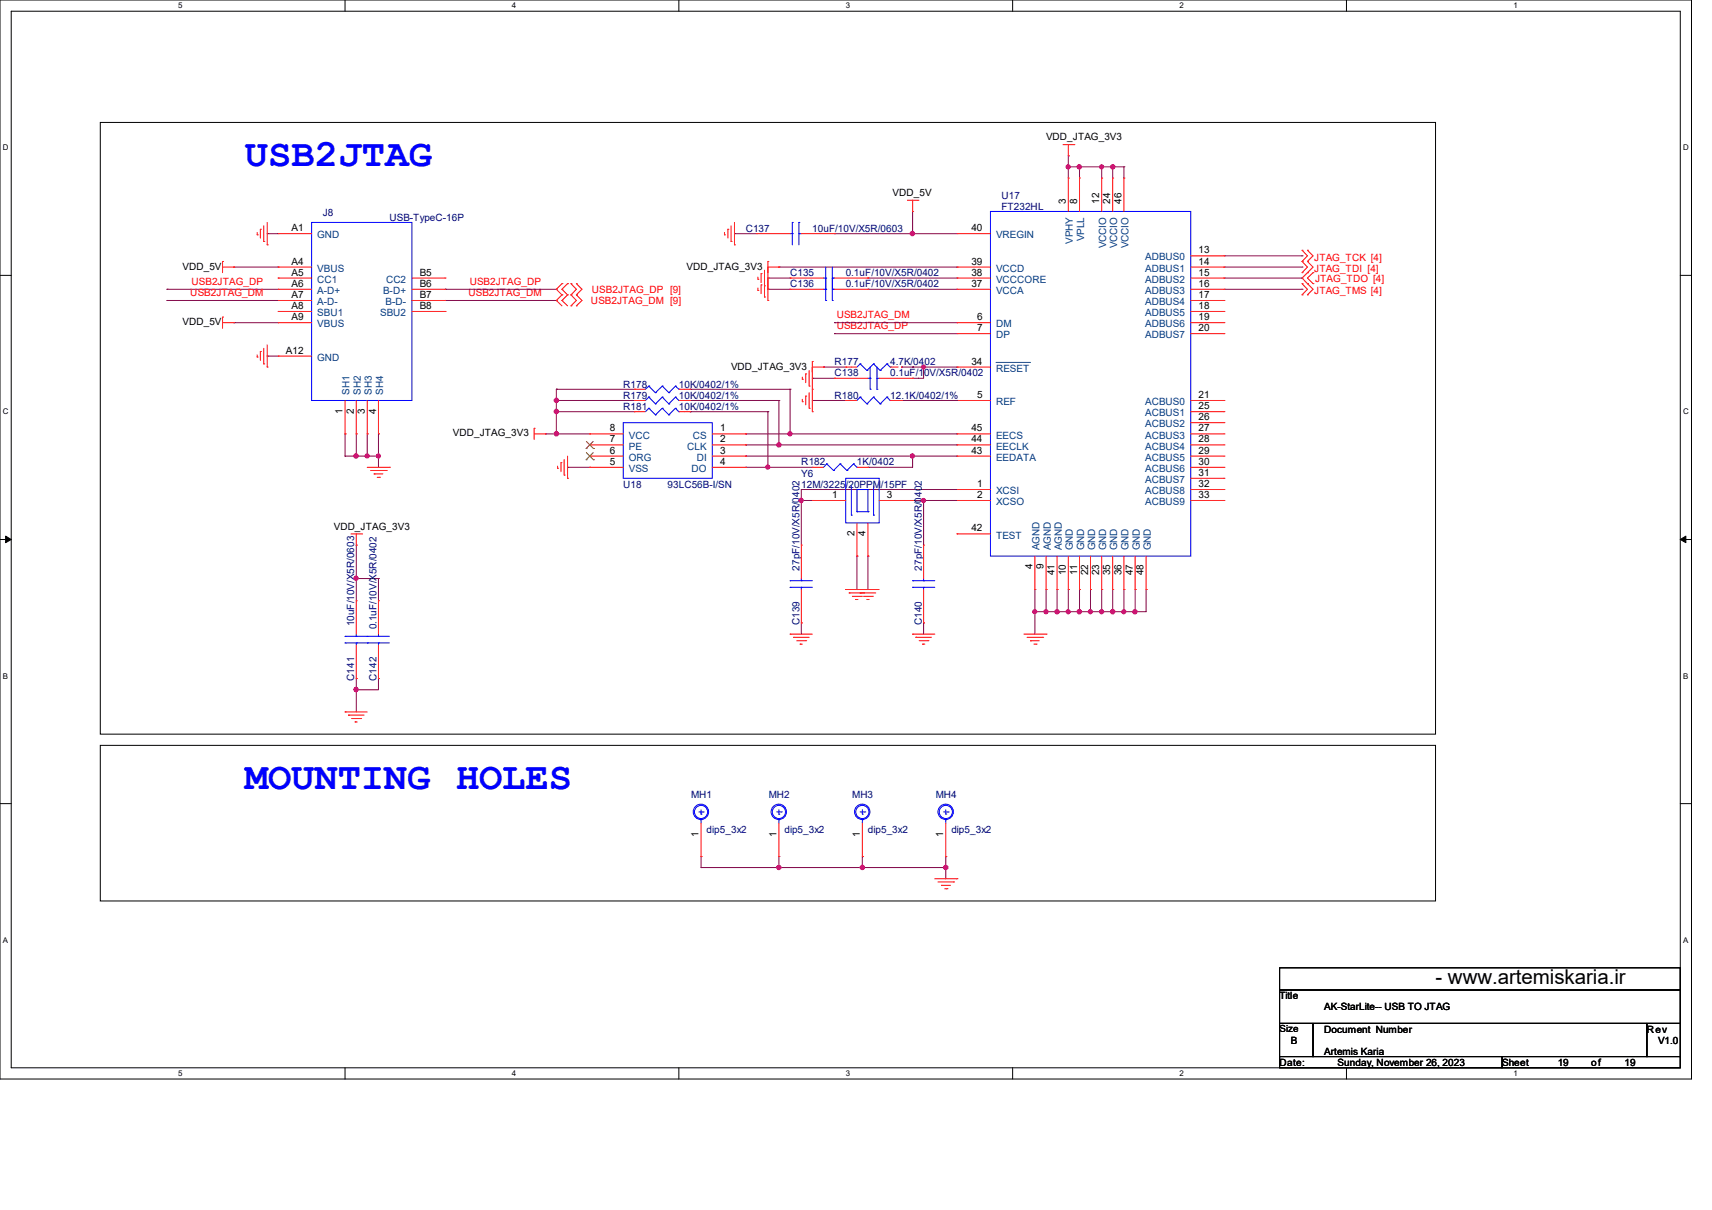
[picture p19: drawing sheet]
<svg xmlns="http://www.w3.org/2000/svg" width="297mm" height="210mm" viewBox="0 0 297 210" stroke-linecap="round" stroke-linejoin="round" font-family="sans-serif">
<defs><g id="words">
<g font-size="6.7" fill="#00f">
<text x="42.5" y="28.8">USB2JTAG</text>
<text x="42.5" y="136.9">MOUNTING HOLES</text>
</g>
<text font-size="3.6" x="249" y="170.8">- www.artemiskaria.ir</text>
<g font-size="1.7">
<text x="181.5" y="24.4">VDD_JTAG_3V3</text>
<text x="154.9" y="34">VDD_5V</text>
<text x="184.9" y="35.3" transform="rotate(-90 184.9 35.3)">3</text>
<text x="186.9" y="35.3" transform="rotate(-90 186.9 35.3)">8</text>
<text x="190.7" y="35.3" transform="rotate(-90 190.7 35.3)">12</text>
<text x="192.6" y="35.3" transform="rotate(-90 192.6 35.3)">24</text>
<text x="194.6" y="35.3" transform="rotate(-90 194.6 35.3)">46</text>
<text x="50.6" y="40.1">A1</text>
<text x="168.5" y="40.1">40</text>
<text x="31.7" y="46.8">VDD_5V</text>
<text x="50.6" y="45.9">A4</text>
<text x="50.6" y="47.8">A5</text>
<text x="72.8" y="47.8">B5</text>
<text x="119.1" y="46.8">VDD_JTAG_3V3</text>
<text x="168.5" y="47.8">38</text>
<text x="168.5" y="45.9">39</text>
<text x="207.9" y="44">13</text>
<text x="207.9" y="45.9">14</text>
<text x="207.9" y="47.8">15</text>
<text x="50.6" y="49.8">A6</text>
<text x="50.6" y="51.7">A7</text>
<text x="50.6" y="53.6">A8</text>
<text x="72.8" y="49.8">B6</text>
<text x="72.8" y="51.7">B7</text>
<text x="72.8" y="53.6">B8</text>
<text x="168.5" y="49.8">37</text>
<text x="207.9" y="49.8">16</text>
<text x="207.9" y="51.7">17</text>
<text x="207.9" y="53.6">18</text>
<text x="31.7" y="56.4">VDD_5V</text>
<text x="50.6" y="55.6">A9</text>
<text x="169.5" y="55.6">6</text>
<text x="169.5" y="57.5">7</text>
<text x="207.9" y="55.6">19</text>
<text x="207.9" y="57.5">20</text>
<text x="49.6" y="61.4">A12</text>
<text x="126.8" y="64.2">VDD_JTAG_3V3</text>
<text x="168.5" y="63.3">34</text>
<text x="59.4" y="71.8" transform="rotate(-90 59.4 71.8)">1</text>
<text x="61.4" y="71.8" transform="rotate(-90 61.4 71.8)">2</text>
<text x="63.3" y="71.8" transform="rotate(-90 63.3 71.8)">3</text>
<text x="65.2" y="71.8" transform="rotate(-90 65.2 71.8)">4</text>
<text x="169.5" y="69.1">5</text>
<text x="207.9" y="69.1">21</text>
<text x="207.9" y="71">25</text>
<text x="78.6" y="75.7">VDD_JTAG_3V3</text>
<text x="105.8" y="76.8">7</text>
<text x="105.8" y="74.9">8</text>
<text x="124.9" y="74.9">1</text>
<text x="124.9" y="76.8">2</text>
<text x="168.5" y="76.8">44</text>
<text x="168.5" y="74.9">45</text>
<text x="207.9" y="72.9">26</text>
<text x="207.9" y="74.9">27</text>
<text x="207.9" y="76.8">28</text>
<text x="105.8" y="80.7">5</text>
<text x="105.8" y="78.7">6</text>
<text x="124.9" y="78.7">3</text>
<text x="124.9" y="80.7">4</text>
<text x="168.5" y="78.7">43</text>
<text x="207.9" y="78.7">29</text>
<text x="207.9" y="80.7">30</text>
<text x="207.9" y="82.6">31</text>
<text x="144.4" y="86.4">1</text>
<text x="153.9" y="86.4">3</text>
<text x="169.5" y="84.5">1</text>
<text x="169.5" y="86.4">2</text>
<text x="207.9" y="84.5">32</text>
<text x="207.9" y="86.4">33</text>
<text x="57.9" y="91.9">VDD_JTAG_3V3</text>
<text x="148.2" y="93.1" transform="rotate(-90 148.2 93.1)">2</text>
<text x="150.2" y="93.1" transform="rotate(-90 150.2 93.1)">4</text>
<text x="168.5" y="92.2">42</text>
<text x="179.1" y="98.8" transform="rotate(-90 179.1 98.8)">4</text>
<text x="181.1" y="98.8" transform="rotate(-90 181.1 98.8)">9</text>
<text x="183" y="99.8" transform="rotate(-90 183 99.8)">41</text>
<text x="184.9" y="99.8" transform="rotate(-90 184.9 99.8)">10</text>
<text x="186.9" y="99.8" transform="rotate(-90 186.9 99.8)">11</text>
<text x="188.8" y="99.8" transform="rotate(-90 188.8 99.8)">22</text>
<text x="190.7" y="99.8" transform="rotate(-90 190.7 99.8)">23</text>
<text x="192.6" y="99.8" transform="rotate(-90 192.6 99.8)">35</text>
<text x="194.6" y="99.8" transform="rotate(-90 194.6 99.8)">36</text>
<text x="196.5" y="99.8" transform="rotate(-90 196.5 99.8)">47</text>
<text x="198.4" y="99.8" transform="rotate(-90 198.4 99.8)">48</text>
<text x="121.2" y="145.2" transform="rotate(-90 121.2 145.2)">1</text>
<text x="134.7" y="145.2" transform="rotate(-90 134.7 145.2)">1</text>
<text x="149.2" y="145.2" transform="rotate(-90 149.2 145.2)">1</text>
<text x="163.7" y="145.2" transform="rotate(-90 163.7 145.2)">1</text>
<text x="222" y="173.4">Title</text>
<text x="222" y="179.2">Size</text>
<text x="229.7" y="175.3">AK-StarLite-- USB TO JTAG</text>
<text x="229.7" y="179.2">Document Number</text>
<text x="285.7" y="179.2">Rev</text>
<text x="222" y="185">Date:</text>
<text x="223.9" y="181.1">B</text>
<text x="229.7" y="183.1">Artemis Karia</text>
<text x="232.1" y="185">Sunday, November 26, 2023</text>
<text x="260.6" y="185">Sheet</text>
<text x="270.2" y="185">19</text>
<text x="276.1" y="185">of</text>
<text x="281.8" y="185">19</text>
<text x="287.6" y="181.1">V1.0</text>
</g>
<g font-size="1.7" fill="#000080">
<text x="173.7" y="34.5">U17</text>
<text x="56" y="37.5">J8</text>
<text x="67.6" y="38.3">USB-TypeC-16P</text>
<text x="129.4" y="40.2">C137</text>
<text x="140.9" y="40.2">10uF/10V/X5R/0603</text>
<text x="173.7" y="36.4">FT232HL</text>
<text x="137.1" y="48">C135</text>
<text x="146.7" y="48">0.1uF/10V/X5R/0402</text>
<text x="137.1" y="49.9">C136</text>
<text x="146.7" y="49.9">0.1uF/10V/X5R/0402</text>
<text x="144.8" y="65.3">C138</text>
<text x="144.8" y="63.4">R177</text>
<text x="154.4" y="65.3">0.1uF/10V/X5R/0402</text>
<text x="154.4" y="63.4">4.7K/0402</text>
<text x="108.1" y="71.1">R181</text>
<text x="108.1" y="67.3">R178</text>
<text x="108.1" y="69.2">R179</text>
<text x="117.8" y="71.1">10K/0402/1%</text>
<text x="117.8" y="67.3">10K/0402/1%</text>
<text x="117.8" y="69.2">10K/0402/1%</text>
<text x="144.8" y="69.2">R180</text>
<text x="154.4" y="69.2">12.1K/0402/1%</text>
<text x="139" y="80.8">R182</text>
<text x="139" y="82.7">Y6</text>
<text x="148.7" y="80.8">1K/0402</text>
<text x="108.1" y="84.6">U18</text>
<text x="115.8" y="84.6">93LC56B-I/SN</text>
<text x="139" y="84.6">12M/3225/20PPM/15PF</text>
<text x="138.7" y="99.1" transform="rotate(-90 138.7 99.1)">27pF/10V/X5R/0402</text>
<text x="159.9" y="99.1" transform="rotate(-90 159.9 99.1)">27pF/10V/X5R/0402</text>
<text x="61.5" y="108.7" transform="rotate(-90 61.5 108.7)">10uF/10V/X5R/0603</text>
<text x="65.3" y="109.3" transform="rotate(-90 65.3 109.3)">0.1uF/10V/X5R/0402</text>
<text x="138.7" y="108.5" transform="rotate(-90 138.7 108.5)">C139</text>
<text x="159.9" y="108.5" transform="rotate(-90 159.9 108.5)">C140</text>
<text x="61.5" y="118.1" transform="rotate(-90 61.5 118.1)">C141</text>
<text x="65.3" y="118.1" transform="rotate(-90 65.3 118.1)">C142</text>
<text x="119.9" y="138.5">MH1</text>
<text x="133.4" y="138.5">MH2</text>
<text x="147.9" y="138.5">MH3</text>
<text x="162.3" y="138.5">MH4</text>
<text x="122.6" y="144.6">dip5_3x2</text>
<text x="136.1" y="144.6">dip5_3x2</text>
<text x="150.6" y="144.6">dip5_3x2</text>
<text x="165.1" y="144.6">dip5_3x2</text>
</g>
<g font-size="1.7" fill="#004080">
<text x="55" y="41.4">GND</text>
<text x="172.8" y="41.4">VREGIN</text>
<text x="188.1" y="41.9" transform="rotate(-90 188.1 41.9)">VPLL</text>
<text x="55" y="47.2">VBUS</text>
<text x="172.8" y="47.2">VCCD</text>
<text x="186.1" y="42.3" transform="rotate(-90 186.1 42.3)">VPHY</text>
<text x="191.9" y="43.1" transform="rotate(-90 191.9 43.1)">VCCIO</text>
<text x="193.8" y="43.1" transform="rotate(-90 193.8 43.1)">VCCIO</text>
<text x="195.8" y="43.1" transform="rotate(-90 195.8 43.1)">VCCIO</text>
<text x="198.7" y="45.2">ADBUS0</text>
<text x="198.7" y="47.2">ADBUS1</text>
<text x="55" y="49.1">CC1</text>
<text x="55" y="51">A-D+</text>
<text x="55" y="53">A-D-</text>
<text x="66.5" y="51">B-D+</text>
<text x="66.9" y="53">B-D-</text>
<text x="67" y="49.1">CC2</text>
<text x="172.8" y="51">VCCA</text>
<text x="172.8" y="49.1">VCCCORE</text>
<text x="198.7" y="49.1">ADBUS2</text>
<text x="198.7" y="51">ADBUS3</text>
<text x="198.7" y="53">ADBUS4</text>
<text x="55" y="54.9">SBU1</text>
<text x="55" y="56.8">VBUS</text>
<text x="66" y="54.9">SBU2</text>
<text x="172.8" y="56.8">DM</text>
<text x="172.8" y="58.7">DP</text>
<text x="198.7" y="54.9">ADBUS5</text>
<text x="198.7" y="56.8">ADBUS6</text>
<text x="198.7" y="58.7">ADBUS7</text>
<text x="55" y="62.6">GND</text>
<text x="172.8" y="64.5">RESET</text>
<text x="60.7" y="68.5" transform="rotate(-90 60.7 68.5)">SH1</text>
<text x="62.6" y="68.5" transform="rotate(-90 62.6 68.5)">SH2</text>
<text x="64.5" y="68.5" transform="rotate(-90 64.5 68.5)">SH3</text>
<text x="66.5" y="68.5" transform="rotate(-90 66.5 68.5)">SH4</text>
<text x="172.8" y="70.3">REF</text>
<text x="198.7" y="70.3">ACBUS0</text>
<text x="109.1" y="76.1">VCC</text>
<text x="120.2" y="76.1">CS</text>
<text x="172.8" y="76.1">EECS</text>
<text x="198.7" y="72.3">ACBUS1</text>
<text x="198.7" y="74.2">ACBUS2</text>
<text x="198.7" y="76.1">ACBUS3</text>
<text x="109.1" y="81.9">VSS</text>
<text x="109.1" y="80">ORG</text>
<text x="109.1" y="78">PE</text>
<text x="119.2" y="78">CLK</text>
<text x="120" y="81.9">DO</text>
<text x="120.9" y="80">DI</text>
<text x="172.8" y="80">EEDATA</text>
<text x="172.8" y="78">EECLK</text>
<text x="198.7" y="78">ACBUS4</text>
<text x="198.7" y="80">ACBUS5</text>
<text x="198.7" y="81.9">ACBUS6</text>
<text x="198.7" y="83.8">ACBUS7</text>
<text x="172.8" y="85.8">XCSI</text>
<text x="172.8" y="87.7">XCSO</text>
<text x="198.7" y="85.8">ACBUS8</text>
<text x="198.7" y="87.7">ACBUS9</text>
<text x="172.8" y="93.5">TEST</text>
<text x="180.3" y="95.5" transform="rotate(-90 180.3 95.5)">AGND</text>
<text x="182.3" y="95.5" transform="rotate(-90 182.3 95.5)">AGND</text>
<text x="184.2" y="95.5" transform="rotate(-90 184.2 95.5)">AGND</text>
<text x="186.1" y="95.5" transform="rotate(-90 186.1 95.5)">GND</text>
<text x="188.1" y="95.5" transform="rotate(-90 188.1 95.5)">GND</text>
<text x="190" y="95.5" transform="rotate(-90 190 95.5)">GND</text>
<text x="191.9" y="95.5" transform="rotate(-90 191.9 95.5)">GND</text>
<text x="193.8" y="95.5" transform="rotate(-90 193.8 95.5)">GND</text>
<text x="195.8" y="95.5" transform="rotate(-90 195.8 95.5)">GND</text>
<text x="197.7" y="95.5" transform="rotate(-90 197.7 95.5)">GND</text>
<text x="199.6" y="95.5" transform="rotate(-90 199.6 95.5)">GND</text>
</g>
<g font-size="1.7" fill="#f00">
<text x="228" y="45.3">JTAG_TCK [4]</text>
<text x="228" y="47.2">JTAG_TDI [4]</text>
<text x="33" y="51.3">USB2JTAG_DM</text>
<text x="33.2" y="49.4">USB2JTAG_DP</text>
<text x="81.3" y="51.3">USB2JTAG_DM</text>
<text x="81.5" y="49.4">USB2JTAG_DP</text>
<text x="102.5" y="52.8">USB2JTAG_DM [9]</text>
<text x="102.7" y="50.8">USB2JTAG_DP [9]</text>
<text x="228" y="51.1">JTAG_TMS [4]</text>
<text x="228.2" y="48.9">JTAG_TDO [4]</text>
<text x="145.2" y="57.1">USB2JTAG_DP</text>
<text x="145.2" y="55.2">USB2JTAG_DM</text>
</g>
<g font-size="1.4">
<text x="30.9" y="1.4">5</text>
<text x="88.8" y="1.4">4</text>
<text x="146.7" y="1.4">3</text>
<text x="204.6" y="1.4">2</text>
<text x="262.6" y="1.4">1</text>
<text x=".5" y="26.1">D</text>
<text x="292" y="26.1">D</text>
<text x=".5" y="71.9">C</text>
<text x="292" y="71.9">C</text>
<text x=".5" y="117.8">B</text>
<text x="292" y="117.8">B</text>
<text x=".5" y="163.6">A</text>
<text x="292" y="163.6">A</text>
<text x="30.9" y="186.8">5</text>
<text x="88.8" y="186.8">4</text>
<text x="146.7" y="186.8">3</text>
<text x="204.6" y="186.8">2</text>
<text x="262.6" y="186.8">1</text>
</g>
</g></defs>
<path d="M0 0h293.5v187.3h-293.5zM1.9 1.9h289.6v183.4h-289.6z" fill="none" stroke="#000" stroke-width=".17"/>
<g fill="#fff">
<path d="M30.9 .2h.8v1.5h-.8z"/>
<path d="M30.9 185.5h.8v1.6h-.8z"/>
</g>
<path d="M59.9 0v1.9M59.9 185.3v2" fill="none" stroke="#000" stroke-width=".17"/>
<g fill="#fff">
<path d="M88.8 .2h.8v1.5h-.8z"/>
<path d="M88.8 185.5h.8v1.6h-.8z"/>
</g>
<path d="M117.8 0v1.9M117.8 185.3v2" fill="none" stroke="#000" stroke-width=".17"/>
<g fill="#fff">
<path d="M146.7 .2h.8v1.5h-.8z"/>
<path d="M146.7 185.5h.8v1.6h-.8z"/>
</g>
<path d="M175.7 0v1.9M175.7 185.3v2" fill="none" stroke="#000" stroke-width=".17"/>
<g fill="#fff">
<path d="M204.6 .2h.8v1.5h-.8z"/>
<path d="M204.6 185.5h.8v1.6h-.8z"/>
</g>
<path d="M233.6 0v1.9M233.6 185.3v2" fill="none" stroke="#000" stroke-width=".17"/>
<g fill="#fff">
<path d="M262.6 .2h.7v1.5h-.7z"/>
<path d="M262.6 185.5h.7v1.6h-.7z"/>
<path d="M.5 24.8h1v1.6h-1z"/>
<path d="M292 24.8h1v1.6h-1z"/>
<path d="M.5 70.7h1v1.5h-1z"/>
<path d="M292 70.7h1v1.5h-1z"/>
</g>
<path d="M0 47.8h1.9M291.5 47.8h2" fill="none" stroke="#000" stroke-width=".17"/>
<g fill="#fff">
<path d="M.5 116.5h.9v1.6h-.9z"/>
<path d="M292 116.5h.9v1.6h-.9z"/>
</g>
<path d="M0 93.6h1.9M291.5 93.6h2" fill="none" stroke="#000" stroke-width=".17"/>
<path d="M1 93l.9 .6-.9 .6zM291.5 93.6l1-.6v1.2z" fill="#000" stroke="#000" stroke-width=".17"/>
<g fill="#fff">
<path d="M.5 162.4h.9v1.5h-.9z"/>
<path d="M292 162.4h.9v1.5h-.9z"/>
</g>
<path d="M17.4 21.3h231.6v106.1h-231.6zM0 139.5h1.9M17.4 129.4h231.6v27h-231.6zM291.5 139.5h2M222 168h69.5v3.8h-69.5zM222 171.8h69.5v5.8h-69.5zM222 177.6h5.8v5.8h-5.8zM227.8 177.6h57.9v5.8h-57.9zM285.7 177.6h5.8v5.8h-5.8zM222 183.4h38.6v1.9h-38.6zM260.6 183.4h30.9v1.9h-30.9z" fill="none" stroke="#000" stroke-width=".17"/>
<g fill="none" stroke="#800040" stroke-width=".17">
<path d="M158.3 36.7h.1M158.3 36.7v3.9M185.3 29h.1M185.3 27.1h.1M185.3 29h9.7M185.3 27.1v3.8M187.3 29h.1M187.3 29v1.9M191.1 29h.1M191.1 29v1.9M193 29h.1M193 29v1.9"/>
<path d="M195 29h.1M195 29v1.9M29 50.2h.1M29 52.2h.1M29 52.2h19.3M29 50.2h19.3M40.6 46.4h.1M40.6 56h.1M40.6 56h7.7M40.6 46.4h7.7M46.4 40.6h.1M46.4 40.6h1.9"/>
<path d="M77.2 52.2h.1M77.2 50.2h.1M77.2 52.2h19.3M77.2 50.2h19.3M127.4 40.6h.1M127.4 40.6h3.9M133.2 50.2h.1M133.2 48.3h.1M133.2 50.2h3.9M133.2 48.3h3.9M135.1 46.4h.1M135.1 46.4h30.9"/>
<path d="M144.8 40.6h.1M144.8 57.9h.1M144.8 56h.1M144.8 40.6h21.2M144.8 57.9h21.2M144.8 56h21.2M150.6 50.2h.1M150.6 48.3h.1M150.6 50.2h15.4M150.6 48.3h15.4M158.3 40.6h.1M212.3 50.2h13.6"/>
<path d="M212.3 48.3h13.6M212.3 46.4h13.6M212.3 44.4h13.6M225.9 46.4h.1M225.9 48.3h.1M225.9 50.2h.1M225.9 44.4h.1M46.4 61.8h.1M46.4 61.8h1.9M59.9 79.2h.1M59.9 75.3h.1M59.9 79.2h5.8"/>
<path d="M59.9 75.3v3.9M61.8 79.2h.1M61.8 75.3h.1M61.8 75.3v3.9M63.7 79.2h.1M63.7 75.3h.1M63.7 75.3v3.9M65.7 79.2h.1M65.7 75.3h.1M65.7 75.3v5.8M94.6 75.3h.1M94.6 75.3h7.7"/>
<path d="M96.5 75.3h.1M96.5 71.5h.1M96.5 67.6h.1M96.5 69.5h.1M96.5 69.5h13.6M96.5 71.5h13.6M96.5 67.6v7.7M96.5 67.6h13.6M119.7 71.5h.1M119.7 69.5h.1M119.7 67.6h.1M119.7 69.5h15.4"/>
<path d="M119.7 71.5h13.5M119.7 67.6h17.4M129.4 75.3h.1M129.4 77.2h.1M129.4 79.2h.1M129.4 75.3h36.6M129.4 79.2h36.6M129.4 77.2h36.6M133.2 71.5h.1M133.2 71.5v9.6M135.1 77.2h.1M135.1 69.5h.1"/>
<path d="M135.1 69.5v7.7M137.1 75.3h.1M137.1 67.6h.1M137.1 67.6v7.7M140.9 69.5h.1M140.9 65.7h.1M140.9 69.5h5.8M140.9 65.7h3.9M142.9 63.7h.1M142.9 63.7h3.8M156.4 69.5h.1M156.4 63.7h.1"/>
<path d="M156.4 63.7h3.8M156.4 69.5h9.9M158.3 79.2h.1M158.3 65.7h.1M158.3 79.2v1.9h-7.7M160.2 63.7h.1M160.2 63.7v2h-1.9M160.2 63.7h5.8M61.8 94.6h.1M61.8 94.6v9.7M98.5 81.1h.1M98.5 81.1h3.8"/>
<path d="M129.4 81.1h.1M129.4 81.1h11.5M133.2 81.1h.1M139 86.9h.1M139 85h.1M139 86.9h1.9M139 85v9.6M139 85h27M148.7 96.5h.1M148.7 96.5v5.8M150.6 96.5h.1M150.6 81.1h.1"/>
<path d="M150.6 96.5v5.8M158.3 86.9h.1M158.3 86.9h7.7M160.2 86.9h.1M160.2 86.9v7.7M61.8 119.7h.1M61.8 117.8h.1M61.8 100.4h.1M61.8 117.8v5.8M61.8 100.4h3.9M65.7 117.8h.1M65.7 100.4h.1"/>
<path d="M65.7 100.4v3.9M65.7 117.8v1.9h-3.9M139 108.1h.1M139 108.1v2M160.2 108.1h.1M160.2 108.1v2M179.5 106.2h.1M179.5 102.3h.1M179.5 102.3v7.8M181.5 106.2h.1M181.5 102.3h.1M181.5 102.3v3.9"/>
<path d="M183.4 106.2h.1M183.4 102.3h.1M183.4 102.3v3.9M185.3 106.2h.1M185.3 102.3h.1M185.3 102.3v3.9M187.3 106.2h.1M187.3 102.3h.1M187.3 102.3v3.9M189.2 106.2h.1M189.2 102.3h.1M189.2 102.3v3.9"/>
<path d="M191.1 106.2h.1M191.1 102.3h.1M191.1 102.3v3.9M193 106.2h.1M193 102.3h.1M193 102.3v3.9M195 102.3h.1M195 106.2h.1M195 102.3v3.9M196.9 102.3h.1M196.9 106.2h.1M196.9 102.3v3.9"/>
<path d="M198.8 102.3h.1M198.8 102.3v3.9h-19.3M121.6 148.7h.1M121.6 150.6h.1M121.6 148.7v1.9M121.6 150.6h42.5M135.1 148.7h.1M135.1 150.6h.1M135.1 148.7v1.9M149.6 148.7h.1M149.6 150.6h.1M149.6 148.7v1.9"/>
<path d="M164.1 148.7h.1M164.1 150.6h.1M164.1 148.7v3.8"/>
</g>
<g fill="#f0f" stroke="#f0f" stroke-width=".17">
<circle cx="191.1" cy="106.2" r=".36"/>
<circle cx="189.2" cy="106.2" r=".36"/>
<circle cx="193" cy="29" r=".38"/>
<circle cx="158.3" cy="40.5" r=".38"/>
<circle cx="185.3" cy="106.2" r=".36"/>
<circle cx="183.4" cy="106.2" r=".38"/>
<circle cx="187.2" cy="106.2" r=".38"/>
<circle cx="187.2" cy="29" r=".38"/>
<circle cx="185.3" cy="29" r=".36"/>
<circle cx="191.1" cy="29" r=".36"/>
<circle cx="61.8" cy="119.7" r=".38"/>
<circle cx="61.8" cy="100.4" r=".38"/>
<circle cx="135.1" cy="77.2" r=".38"/>
<circle cx="137.1" cy="75.3" r=".36"/>
<circle cx="160.2" cy="86.9" r=".36"/>
<circle cx="133.2" cy="81.1" r=".36"/>
<circle cx="96.5" cy="75.3" r=".38"/>
<circle cx="96.5" cy="71.4" r=".38"/>
<circle cx="181.5" cy="106.2" r=".36"/>
<circle cx="179.5" cy="106.2" r=".36"/>
<circle cx="195" cy="106.2" r=".36"/>
<circle cx="193" cy="106.2" r=".38"/>
<circle cx="196.9" cy="106.2" r=".38"/>
<circle cx="160.2" cy="63.7" r=".36"/>
<circle cx="158.3" cy="79.1" r=".38"/>
<circle cx="96.5" cy="69.5" r=".38"/>
<circle cx="139" cy="86.9" r=".38"/>
<circle cx="149.6" cy="150.6" r=".38"/>
<circle cx="135.1" cy="150.6" r=".38"/>
<circle cx="164.1" cy="150.6" r=".38"/>
<circle cx="65.6" cy="79.1" r=".36"/>
<circle cx="63.7" cy="79.1" r=".36"/>
<circle cx="61.8" cy="79.1" r=".38"/>
</g>
<g fill="none" stroke="#f00" stroke-width=".17">
<path d="M45.2 39.8h.1M45.2 39.8v1.5M45.8 39.2v2.7M46.4 38.6v3.9M126.3 39.8h.1M126.3 39.8v1.5M126.8 39.2v2.7M127.4 38.6v3.9M157.4 34.8h1.9M158.3 36.7h.1M158.3 34.8v1.9M159.3 34.8h.1"/>
<path d="M184.4 25.1h1.9M185.3 27.1h.1M185.3 30.9h.1M185.3 25.1v2M185.3 30.9v5.8M186.3 25.1h.1M187.3 30.9h.1M187.3 30.9v5.8M191.1 30.9h.1M191.1 30.9v5.8M193 30.9h.1M193 30.9v5.8"/>
<path d="M195 30.9h.1M195 30.9v5.8M38.6 45.4h.1M38.6 55h.1M38.6 46.4h2M38.6 45.4v1.9M38.6 55v2M38.6 56h2M40.6 46.4h.1M40.6 56h.1M44.6 40.8h.1M44.6 40.3v.5"/>
<path d="M45.8 41.9h.1M46.4 42.5h.1M46.4 59.9v3.8M48.3 40.6h.1M48.3 46.4h.1M48.3 48.3h.1M48.3 50.2h.1M48.3 52.2h.1M48.3 54.1h.1M48.3 56h.1M48.3 46.4h5.8M48.3 56h5.8"/>
<path d="M48.3 40.6h5.8M48.3 48.3h5.8M48.3 50.2h5.8M48.3 52.2h5.8M48.3 54.1h5.8M71.5 48.3h5.7M71.5 50.2h5.7M71.5 52.2h5.7M71.5 54.1h5.7M77.2 48.3h.1M77.2 50.2h.1M77.2 52.2h.1"/>
<path d="M77.2 54.1h.1M96.5 50.2h.1M96.5 52.2h.1M96.5 50.2l1 1M96.5 52.2l1 .9M97.5 50.2h.1M97.5 49.2h.1M97.5 52.2h.1M97.5 51.2h.1M97.5 50.2l1 1M97.5 49.2l-1 1M97.5 52.2l1 .9"/>
<path d="M97.5 51.2l-1 1M98.5 49.2h.1M98.5 51.2h.1M98.5 49.2l-1 1M98.5 51.2l-1 1M99.1 51.2h.1M99.1 49.2h.1M99.1 53.1h.1M99.1 49.2l.9 1-.9 1M99.1 51.2l.9 1-.9 .9M100 49.2h.1M100 51.2h.1"/>
<path d="M100 53.1h.1M100 49.2l1 1-1 1M100 51.2l1 1-1 .9M125.7 40.8h.1M125.7 40.3v.5M126.8 41.9h.1M127.4 42.5h.1M131.3 40.6h.1M131.3 40.6h5.8M131.5 50.4h.1M131.5 48.5h.1M131.5 48.1v.4"/>
<path d="M131.5 50v.4M132 49.4h.1M132 47.5h.1M132 47.5v1.6M132 49.4v1.6M132.6 51.6h.1M132.6 49.6h.1M132.6 46.9v4.7M133.2 52.2h.1M133.2 45.4h.1M133.2 50.2h.1M133.2 45.4v6.8"/>
<path d="M133.2 46.4h1.9M135.1 46.4h.1M137.1 50.2h.1M137.1 48.3h.1M137.1 48.3h5.8M137.1 50.2h5.8M139 40.6h5.8M144.8 40.6h.1M144.8 48.3h5.8M144.8 50.2h5.8M150.6 50.2h.1M150.6 48.3h.1"/>
<path d="M166 56h.1M166 57.9h.1M166 50.2h.1M166 48.3h.1M166 46.4h.1M166 40.6h.1M166 46.4h5.8M166 56h5.8M166 40.6h5.8M166 57.9h5.8M166 48.3h5.8M166 50.2h5.8"/>
<path d="M206.6 46.4h5.7M206.6 56h5.7M206.6 57.9h5.7M206.6 44.4h5.7M206.6 48.3h5.7M206.6 50.2h5.7M206.6 52.2h5.7M206.6 54.1h5.7M212.3 44.4h.1M212.3 46.4h.1M212.3 48.3h.1M212.3 50.2h.1"/>
<path d="M212.3 52.2h.1M212.3 54.1h.1M212.3 56h.1M212.3 57.9h.1M225.9 43.4h.1M225.9 45.4h.1M225.9 49.2h.1M225.9 51.2h.1M225.9 47.3h.1M225.9 43.4l.9 1-.9 1M225.9 49.2l.9 1-.9 1M225.9 45.4l.9 1-.9 .9"/>
<path d="M226.8 43.4h.1M226.8 45.4h.1M226.8 49.2h.1M226.8 51.2h.1M226.8 47.3h.1M226.8 43.4l1 1-1 1M226.8 49.2l1 1-1 1M226.8 45.4l1 1-1.9 1.9 .9 .9M227.8 49.2h.1M227.8 47.3h.1M227.8 47.3l-1 1 1 .9M44.6 62h.1"/>
<path d="M44.6 61.6v.4M45.2 61h.1M45.2 61v1.6M45.8 63.2h.1M45.8 60.5v2.7M46.4 63.7h.1M48.3 61.8h.1M48.3 61.8h5.8M59.9 75.3h.1M59.9 69.5v5.8M61.8 75.3h.1M61.8 69.5v5.8"/>
<path d="M63.7 75.3h.1M63.7 69.5v5.8M65.7 75.3h.1M65.7 69.5v5.8M92.7 74.3h.1M92.7 75.3h1.9M92.7 74.3v2M94.6 75.3h.1M97.9 79.8v2.7M98.5 79.2v3.8M102.3 79.2h.1M102.3 77.2h.1"/>
<path d="M102.3 75.3h.1M102.3 75.3h5.8M102.3 77.2h5.8M102.3 79.2h5.8M110.1 71.5h1.9M110.1 71.5h.1M110.1 67.6h1.9M110.1 67.6h.1M110.1 69.5h1.9M110.1 69.5h.1M117.8 71.5h1.9M117.8 67.6h1.9"/>
<path d="M117.8 69.5h1.9M119.7 71.5h.1M119.7 67.6h.1M119.7 69.5h.1M123.6 75.3h5.8M123.6 77.2h5.8M123.6 79.2h5.8M129.4 75.3h.1M129.4 77.2h.1M129.4 79.2h.1M139.2 69.7h.1M139.2 65.8h.1"/>
<path d="M139.2 65.4v.4M139.2 69.3v.4M139.8 68.7h.1M139.8 64.9h.1M139.8 64.9v1.5M139.8 68.7v1.6M140.4 70.9h.1M140.4 67h.1M140.4 64.3v2.7M140.4 68.2v2.7M140.9 62.7h.1M140.9 71.5h.1"/>
<path d="M140.9 67.6h.1M140.9 63.7h2M140.9 62.7v8.8M142.9 63.7h.1M144.8 65.7h.1M144.8 65.7h5.8M146.7 63.7h2M146.7 63.7h.1M146.7 69.5h2M146.7 69.5h.1M152.5 65.7h5.8M154.4 63.7h1.5"/>
<path d="M154.4 69.5h2M156.4 63.7h.1M156.4 69.5h.1M158.3 65.7h.1M166 69.5h.1M166 63.7h.1M166 79.2h.1M166 77.2h.1M166 75.3h.1M166 63.7h5.8M166 75.3h5.8M166 69.5h5.8"/>
<path d="M166 77.2h5.8M166 79.2h5.8M206.6 75.3h5.7M206.6 69.5h5.7M206.6 71.5h5.7M206.6 73.4h5.7M206.6 77.2h5.7M206.6 79.2h5.7M212.3 69.5h.1M212.3 71.5h.1M212.3 73.4h.1M212.3 75.3h.1"/>
<path d="M212.3 77.2h.1M212.3 79.2h.1M60.8 92.7h1.9M61.8 94.6h.1M61.8 92.7v1.9M62.7 92.7h.1M63.7 81.1h3.9M64.3 81.7h2.7M64.9 82.3h.1M64.9 82.3h1.5M65.4 82.8h.4M65.8 82.8h.1"/>
<path d="M67 81.7h.1M67.6 81.1h.1M96.7 81.3h.1M96.7 80.9v.4M97.3 80.3h.1M97.3 80.3v1.6M97.9 82.5h.1M98.5 83h.1M102.3 81.1h.1M102.3 81.1h5.8M123.6 81.1h5.8M129.4 81.1h.1"/>
<path d="M139 94.6h.1M139 94.6v5.8M140.9 81.1h2M140.9 81.1h.1M140.9 86.9h.1M140.9 86.9h5.8M148.7 81.1h1.9M148.7 96.5h.1M148.7 90.8v5.7M150.6 81.1h.1M150.6 96.5h.1M150.6 90.8v5.7"/>
<path d="M152.5 86.9h5.8M158.3 86.9h.1M160.2 94.6h.1M160.2 94.6v5.8M166 85h.1M166 86.9h.1M166 92.7h.1M166 85h5.8M166 86.9h5.8M166 92.7h5.8M179.5 96.5v5.8M181.5 96.5v5.8"/>
<path d="M183.4 96.5v5.8M185.3 96.5v5.8M187.3 96.5v5.8M189.2 96.5v5.8M191.1 96.5v5.8M193 96.5v5.8M195 96.5v5.8M196.9 96.5v5.8M198.8 96.5v5.8M206.6 81.1h5.7M206.6 85h5.7M206.6 86.9h5.7"/>
<path d="M206.6 83h5.7M212.3 81.1h.1M212.3 83h.1M212.3 85h.1M212.3 86.9h.1M61.8 104.3h.1M61.8 117.8h.1M61.8 104.3v5.8M61.8 112v5.8M65.7 104.3h.1M65.7 117.8h.1M65.7 104.3v5.8"/>
<path d="M65.7 112v5.8M137.1 110.1h.1M137.1 110.1h3.8M137.7 110.6h.1M137.7 110.6h2.7M138.2 111.2h1.6M138.8 111.8h.1M138.8 111.8h.4M139 108.1h.1M139 102.3v5.8M139.8 111.2h.1M146.7 102.3h.1"/>
<path d="M146.7 102.3h5.8M147.3 102.9h.1M147.3 102.9h4.6M147.9 103.5h1.5M148.5 104.1h.1M148.5 104.1h.3M148.7 102.3h.1M149.2 102.9h.1M149.4 103.5h.1M149.8 103.5h1.5M150.4 104.1h.1M150.4 104.1h.4"/>
<path d="M151.3 103.5h.1M158.3 110.1h.1M158.3 110.1h3.9M158.9 110.6h.1M158.9 110.6h2.7M159.5 111.2h1.5M160.1 111.8h.1M160.1 111.8h.3M160.2 108.1h.1M160.2 102.3v5.8M161 111.2h.1M177.6 110.1h3.9"/>
<path d="M178.2 110.6h2.7M178.8 111.2h.1M178.8 111.2h1.5M179.4 111.8h.3M179.5 102.3h.1M179.7 111.8h.1M180.9 110.6h.1M181.5 110.1h.1M181.5 102.3h.1M183.4 102.3h.1M185.3 102.3h.1M187.3 102.3h.1"/>
<path d="M189.2 102.3h.1M191.1 102.3h.1M193 102.3h.1M195 102.3h.1M196.9 102.3h.1M198.8 102.3h.1M59.9 123.6h.1M59.9 123.6h3.8M60.5 124.1h.1M60.5 124.1h2.7M61 124.7h1.6M61.6 125.3h.1"/>
<path d="M61.6 125.3h.4M62.6 124.7h.1M121.6 148.7h.1M121.6 142.9v5.8M135.1 148.7h.1M135.1 142.9v5.8M149.6 148.7h.1M149.6 142.9v5.8M162.2 152.5h3.8M162.7 153.1h2.7M163.3 153.7h.1M163.3 153.7h1.6"/>
<path d="M163.9 154.3h.4M164.1 148.7h.1M164.1 142.9v5.8M164.3 154.3h.1M165.4 153.1h.1M166 152.5h.1"/>
</g>
<g fill="none" stroke="#00f" stroke-width=".17">
<path d="M54.1 38.6h17.4v30.9h-17.4zM137.5 38.6h.1M137.5 38.6v3.9M138.6 38.6h.1M138.6 38.6v3.9M171.8 36.7h34.8v59.8h-34.8zM137.1 40.6h.4M137.5 40.6h.1M138.6 40.6h.1M138.6 40.6h.4M142.9 50.2h.4M142.9 48.3h.4"/>
<path d="M143.3 52.2h.1M143.3 50.2h.1M143.3 48.3h.1M143.3 46.4v5.8M144.4 52.2h.1M144.4 50.2h.1M144.4 48.3h.1M144.4 46.4v5.8M144.4 50.2h.4M144.4 48.3h.4M108.1 73.4h15.5v9.6h-15.5zM112.6 70.9h.1"/>
<path d="M112.6 67h.1M112.6 68.9h.1M112.6 70.9l-.6 .6M112.6 70.9l1.1 1.1M112.6 67l-.6 .6M112.6 67l1.1 1.2M112.6 68.9l-.6 .6M112.6 68.9l1.1 1.2M113.7 72h.1M113.7 68.2h.1M113.7 70.1h.1M114.9 70.9h.1"/>
<path d="M114.9 67h.1M114.9 68.9h.1M114.9 70.9l-1.2 1.1M114.9 70.9l1.1 1.1M114.9 67l-1.2 1.2M114.9 67l1.1 1.2M114.9 68.9l-1.2 1.2M114.9 68.9l1.1 1.2M116 72h.1M116 68.2h.1M116 70.1h.1M117.2 70.9h.1"/>
<path d="M117.2 67h.1M117.2 68.9h.1M117.2 70.9l-1.2 1.1M117.2 70.9l.6 .6M117.2 67l-1.2 1.2M117.2 67l.6 .6M117.2 68.9l-1.2 1.2M117.2 68.9l.6 .6M117.8 71.5h.1M117.8 67.6h.1M117.8 69.5h.1M149.2 63.2h.1"/>
<path d="M149.2 68.9h.1M149.2 63.2l-.5 .5M149.2 63.2l1.2 1.1M149.2 68.9l-.5 .6M149.2 68.9l1.2 1.2M150.4 64.3h.1M150.4 70.1h.1M150.6 65.7h.4M151 67.6h.1M151 65.7h.1M151 63.7v3.9M151.6 63.2h.1"/>
<path d="M151.6 68.9h.1M151.6 63.2l-1.2 1.1M151.6 63.2l1.1 1.1M151.6 68.9l-1.2 1.2M151.6 68.9l1.1 1.2M152.1 67.6h.1M152.1 65.7h.1M152.1 63.7v3.9M152.1 65.7h.4M152.7 64.3h.1M152.7 70.1h.1M153.9 63.2h.1"/>
<path d="M153.9 68.9h.1M153.9 63.2l-1.2 1.1M153.9 63.2l.5 .5M153.9 68.9l-1.2 1.2M153.9 68.9l.5 .6M154.4 63.7h.1M154.4 69.5h.1M143.4 80.5h.1M143.4 80.5l-.5 .6M143.4 80.5l1.2 1.2M144.6 81.7h.1M145.8 80.5h.1"/>
<path d="M145.8 80.5l-1.2 1.2M145.8 80.5l1.1 1.2M146.7 83h5.8v7.8h-5.8zM146.9 81.7h.1M147.7 89.4h.1M147.7 84.4v5M148.1 80.5h.1M148.1 80.5l-1.2 1.2M148.1 80.5l.6 .6M148.7 81.1h.1M148.7 88.8h.1M148.7 88.8h1.9"/>
<path d="M150.6 85h.1M150.6 88.8h.1M150.6 85h-1.9v3.8M150.6 85v3.8M151.6 89.4h.1M151.6 84.4v5M59.9 110.4h.1M59.9 111.6h.1M59.9 110.4h7.7M59.9 111.6h7.7M61.8 110.4h.1M61.8 111.6h.1"/>
<path d="M61.8 110.1v.3M61.8 111.6v.4M63.7 110.4h.1M63.7 111.6h.1M65.7 110.4h.1M65.7 111.6h.1M65.7 110.1v.3M65.7 111.6v.4M137.1 100.8h.1M137.1 101.9h.1M137.1 100.8h3.8M137.1 101.9h3.8"/>
<path d="M139 100.8h.1M139 101.9h.1M139 100.4v.4M139 101.9v.4M158.3 100.8h.1M158.3 101.9h.1M158.3 100.8h3.9M158.3 101.9h3.9M160.2 100.8h.1M160.2 101.9h.1M160.2 100.4v.4M160.2 101.9v.4"/>
<path d="M121.2 140.9h.8M121.6 141.3h.1M121.6 142.3h.1M121.6 140.5v.8M121.6 142.3v.6M122 140.9h.1M134.7 140.9h.9M135.1 141.3h.1M135.1 142.3h.1M135.1 140.5v.8M135.1 142.3v.6M135.6 140.9h.1"/>
<path d="M149.2 140.9h.8M149.6 141.3h.1M149.6 142.3h.1M149.6 140.5v.8M149.6 142.3v.6M150 140.9h.1M163.7 140.9h.8M164.1 141.3h.1M164.1 142.3h.1M164.1 140.5v.8M164.1 142.3v.6M164.5 140.9h.1"/>
<circle cx="121.6" cy="140.9" r="1.33"/>
<circle cx="121.6" cy="140.9" r="1.14"/>
<circle cx="135.1" cy="140.9" r="1.33"/>
<circle cx="135.1" cy="140.9" r="1.14"/>
<circle cx="149.6" cy="140.9" r="1.33"/>
<circle cx="149.6" cy="140.9" r="1.14"/>
<circle cx="164.1" cy="140.9" r="1.33"/>
<circle cx="164.1" cy="140.9" r="1.14"/>
</g>
<path d="M172.8 62.9h5.8M178.6 62.9h.1" fill="none" stroke="#004080" stroke-width=".17"/>
<path d="M101.7 79.8h.1M101.7 77.9h.1M101.7 78.6l1.3 1.2M101.7 76.6l1.3 1.3M102.9 78.6l-1.2 1.2M102.9 76.6l-1.2 1.3M103 79.8h.1M103 77.9h.1" fill="none" stroke="#804000" stroke-width=".17"/>
<use href="#words"/>
</svg>
